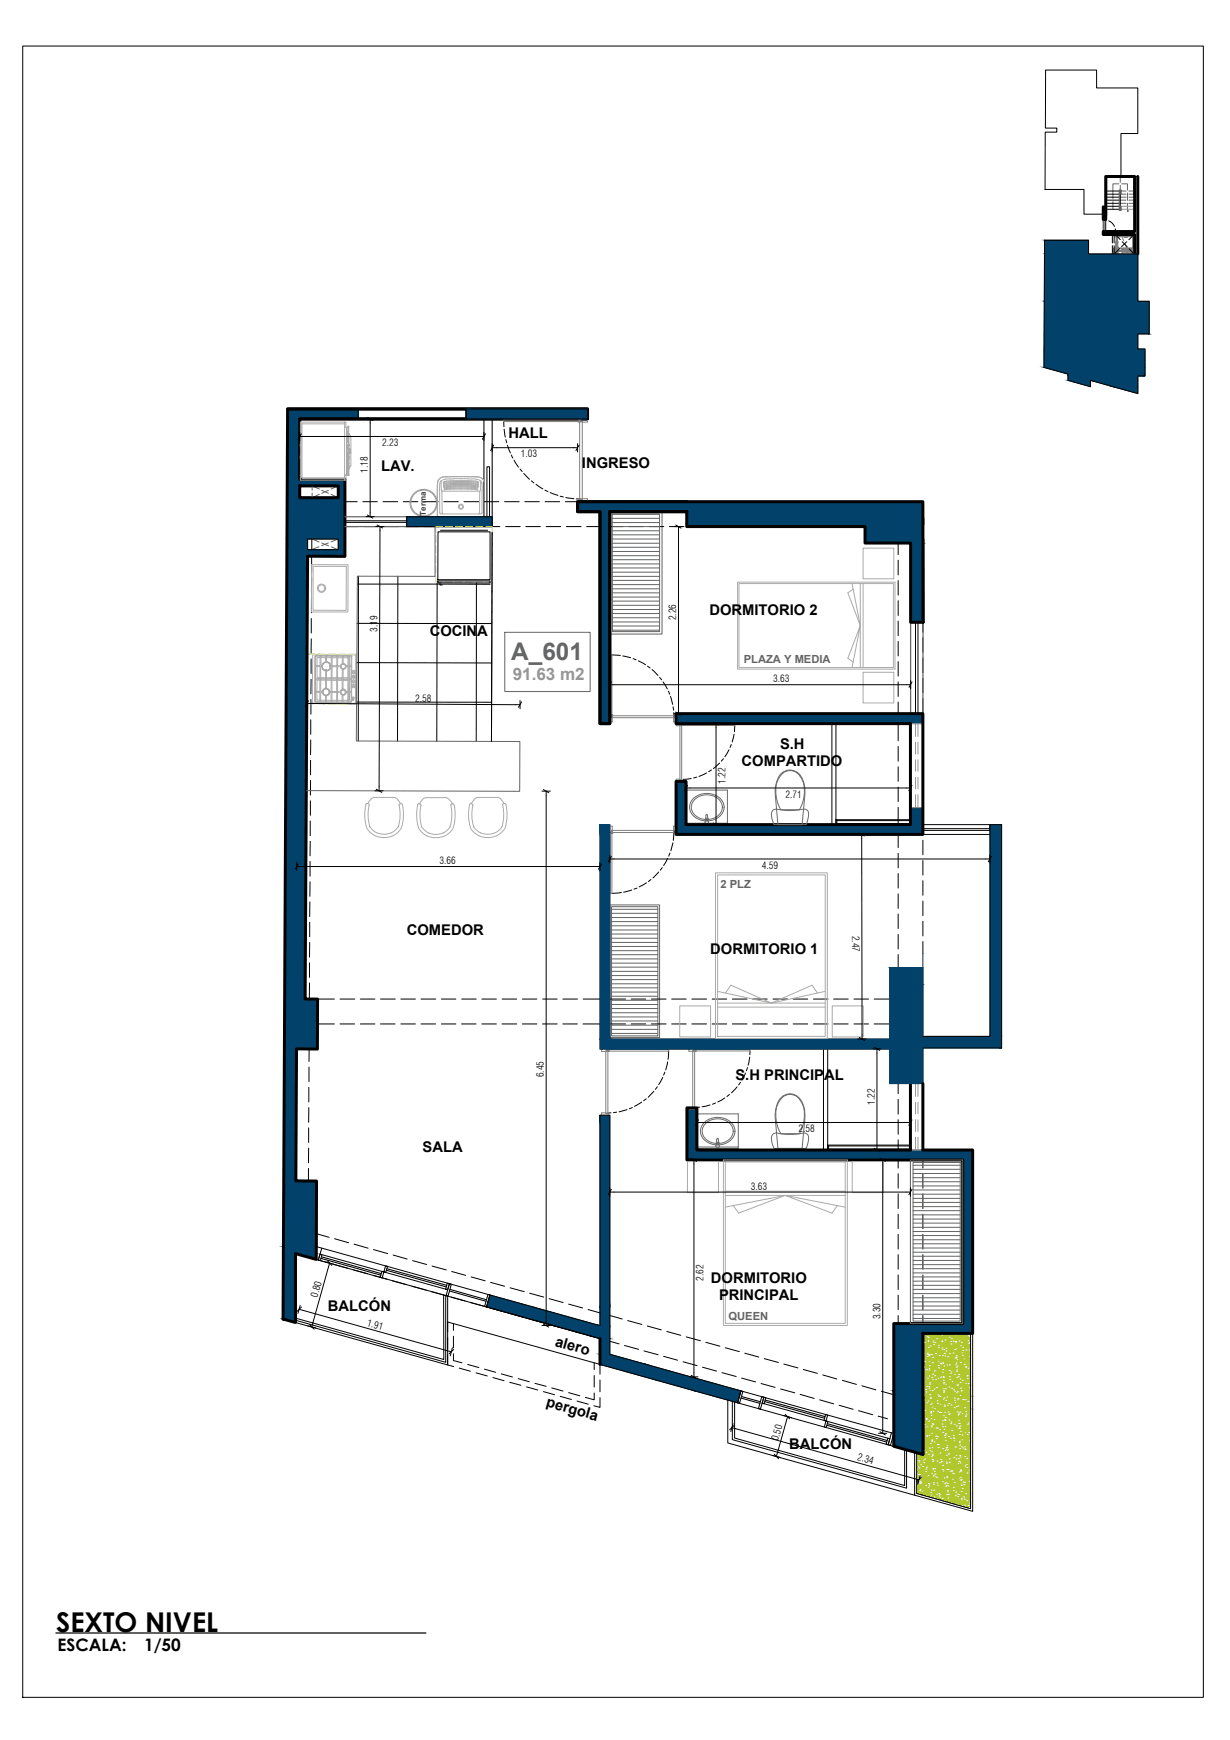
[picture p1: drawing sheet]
<svg xmlns="http://www.w3.org/2000/svg" width="297mm" height="420mm" viewBox="0 0 297 420" stroke-linecap="round" stroke-linejoin="round" font-family="sans-serif">
<defs><g id="words">
<text font-size="6.6" x="13.6" y="394.1">SEXTO NIVEL</text>
<text font-size="5.9" fill="#636466" x="123.5" y="159.3">A_601</text>
<g font-size="4.2">
<text x="13.9" y="398.6">ESCALA:</text>
<text x="34.8" y="398.6">1/50</text>
</g>
<text font-size="4.1" fill="#939598" x="123.9" y="164.1">91.63 m2</text>
<g font-size="3.6">
<text x="122.8" y="105.6">HALL</text>
<text x="92" y="113.8">LAV.</text>
<text x="140.5" y="113">INGRESO</text>
<text x="171.3" y="148.5">DORMITORIO 2</text>
<text x="103.8" y="153.7">COCINA</text>
<text x="179.1" y="185">COMPARTIDO</text>
<text x="188.4" y="180.8">S.H</text>
<text x="98.2" y="225.7">COMEDOR</text>
<text x="171.5" y="230.3">DORMITORIO 1</text>
<text x="177.6" y="260.9">S.H PRINCIPAL</text>
<text x="102.1" y="278.2">SALA</text>
<text x="171.7" y="309.7">DORMITORIO</text>
<text x="79.2" y="316.6">BALCÓN</text>
<text x="173.6" y="313.9">PRINCIPAL</text>
<text x="133.9" y="324.9" transform="rotate(16 133.9 324.9)">alero</text>
<text x="131.7" y="339.6" transform="rotate(15 131.7 339.6)">pergola</text>
<text x="190.6" y="349.8">BALCÓN</text>
</g>
<g font-size="2.7" fill="#636466">
<text x="179.6" y="160.2">PLAZA Y MEDIA</text>
<text x="174" y="214.4">2 PLZ</text>
<text x="175.9" y="318.8">QUEEN</text>
</g>
<g font-size="2.4">
<text x="92.3" y="107.7">2.23</text>
<text x="125.8" y="110.4">1.03</text>
<text x="88.8" y="114.2" transform="rotate(-90 88.8 114.2)">1.18</text>
<text x="163.3" y="149.8" transform="rotate(-90 163.3 149.8)">2.26</text>
<text x="91.1" y="152.6" transform="rotate(-90 91.1 152.6)">3.19</text>
<text x="186.7" y="164.8">3.63</text>
<text x="100.3" y="169.5">2.58</text>
<text x="175.2" y="189.3" transform="rotate(-90 175.2 189.3)">1.22</text>
<text x="189.7" y="192.6">2.71</text>
<text x="106.2" y="208.7">3.66</text>
<text x="184" y="209.7">4.59</text>
<text x="205.8" y="226" transform="rotate(89 205.8 226)">2.47</text>
<text x="131.3" y="260.2" transform="rotate(-90 131.3 260.2)">6.45</text>
<text x="211.3" y="266.8" transform="rotate(-90 211.3 266.8)">1.22</text>
<text x="192.9" y="273.4">2.58</text>
<text x="181.3" y="287.3">3.63</text>
<text x="169.9" y="309.2" transform="rotate(-90 169.9 309.2)">2.62</text>
<text x="76.7" y="313.4" transform="rotate(-74 76.7 313.4)">0.80</text>
<text x="88.5" y="320.2" transform="rotate(16 88.5 320.2)">1.91</text>
<text x="212.6" y="318.5" transform="rotate(-90 212.6 318.5)">3.30</text>
<text x="187.9" y="348.1" transform="rotate(-74 187.9 348.1)">0.50</text>
<text x="207" y="352.6" transform="rotate(16 207 352.6)">2.34</text>
</g>
<text font-size="1.9" fill="#3d3d3d" x="102.9" y="124.5" transform="rotate(-90 102.9 124.5)">Terma</text>
</g></defs>
<!-- layer: 0-MOBIL -->
<g fill="none" stroke="#636466" stroke-width=".24">
<path d="M147.9 124.1h11.4M147.9 125.2h11.4M147.9 126.2h11.4M147.9 127.2h11.4M147.9 128.2h11.4M147.9 129.1h11.4M147.9 130.2h11.4M147.9 131.2h11.4M147.9 132.2h11.4M147.9 133.2h11.4M147.9 134.2h11.4M147.9 135.2h11.4"/>
<path d="M147.9 136.2h11.4M147.9 137.1h11.4M147.9 138.2h11.4M147.9 139.2h11.4M147.9 140.2h11.4M147.9 141.2h11.4M147.9 142.2h11.4M147.9 143.2h11.4M147.9 144.2h11.4M147.9 145.1h11.4M147.9 146.2h11.4M147.9 147.2h11.4"/>
<path d="M147.9 148.2h11.4M147.9 149.2h11.4M147.9 150.2h11.4M147.9 151.2h11.4M147.9 152.2h11.4M147.7 219.6h11.2M147.7 220.5h11.2M147.7 221.6h11.2M147.7 222.5h11.2M147.7 223.5h11.2M147.7 224.6h11.2M147.7 225.5h11.2"/>
<path d="M147.7 226.6h11.2M147.7 227.6h11.2M147.7 228.5h11.2M147.7 229.6h11.2M147.7 230.5h11.2M147.7 231.5h11.2M147.7 232.6h11.2M147.7 233.5h11.2M147.7 234.6h11.2M147.7 235.6h11.2M147.7 236.5h11.2M147.7 237.6h11.2"/>
<path d="M147.7 238.5h11.2M147.7 239.6h11.2M147.7 240.6h11.2M147.7 241.5h11.2M147.7 242.6h11.2M147.7 243.5h11.2M147.7 244.5h11.2M147.7 245.6h11.2M147.7 246.5h11.2M147.7 247.6h11.2M147.7 248.6h11.2M147.7 249.5h11.2"/>
<path d="M219.9 280.1h12.6v39.5h-12.6zM219.9 280.1v39.5M220.5 280.7h11.4v38.3h-11.4zM220.5 281.4h11.4M220.5 282.3h11.4M220.5 283.4h11.4M220.5 284.4h11.4M220.5 285.4h11.4M220.5 286.4h11.4M220.5 287.3h11.4M220.5 288.4h11.4M220.5 289.4h11.4"/>
<path d="M220.5 290.4h11.4M220.5 291.4h11.4M220.5 292.3h11.4M220.5 293.4h11.4M220.5 294.4h11.4M220.5 295.3h11.4M220.5 296.4h11.4M220.5 297.4h11.4M220.5 298.4h11.4M220.5 299.4h11.4M220.5 300.3h11.4M220.5 301.4h11.4"/>
<path d="M220.5 302.4h11.4M220.5 303.3h11.4M220.5 304.4h11.4M220.5 305.4h11.4M220.5 306.4h11.4M220.5 307.4h11.4M220.5 308.3h11.4M220.5 309.4h11.4M220.5 310.4h11.4M220.5 311.3h11.4M220.5 312.4h11.4M220.5 313.4h11.4"/>
<path d="M220.5 314.4h11.4M220.5 315.4h11.4M220.5 316.3h11.4M220.5 317.4h11.4M220.5 318.4h11.4"/>
</g>
<!-- layer: I-FURN -->
<path d="M105.1 127.2v12l-18.8-.1-.3 39.8 39.5 .2v12l-51.5-.2M147.3 123.6h12.6v29.5h-12.6zM147.9 124.1h11.4v28.4h-11.4zM147.3 218.5h12v32h-12zM147.7 218.9h11.2v31.2h-11.2z" fill="none" stroke="#636466" stroke-width=".24"/>
<!-- layer: COTAS -->
<g fill="none" stroke="#000" stroke-width=".24">
<path d="M267 46.1h3.5v4.4h-3.5M267 46.9h3.5M267 47.6h3.5M267 48.3h3.5M267 49.1h3.5M267 49.8h3.5M72.4 117.3h9.3v2.9h-9.3zM74.3 130.2h7.4v2.5h-7.4zM83.3 126.1h14.9M83.3 125.8h14.9M117.6 124.8v-12.1h.6v12.1M221.1 150.2v22.1"/>
<path d="M221.7 150.2v22.1M201.9 197.9h18v1.2h-18zM202.1 198.1h17.6v.8h-17.6zM222.9 199.1h19v54h-19M239.1 199.1v51.2h-16.2M219.9 237.6v.1M199.9 276.5h20v1.2h-20zM200.1 276.7h19.6v.8h-19.6zM76.4 301l41.9 11.7M77.3 302.8l30.8 8.6M77.4 304.4l65.8 18.3M107.1 312.7l.1 15.6-35.8-10"/>
<path d="M107.6 312.8v16.2l-36.2-10.2M108.1 313v16.6l-36.7-10.3M108.1 319.2l36.8 10.3M175.8 338.1v10.3l45.1 12.6M176.9 338.4v9.2l42 11.8v-9.3M177.4 338.5v8.7l41.1 11.5v-8.7l-40.4-11.3M178.9 335.9l36.9 10.2M184.1 338.8l30.8 8.6M234.4 322v42.3l-13-3.7v-9.8M234.9 322v42.9l-14-3.9v-10.3"/>
</g>
<!-- layer: eder_web_hatch -->
<g fill="#024169" stroke="#024169" stroke-width=".24">
<path d="M69.5 98.7h17z"/>
<path d="M74.3 134.3l9 .1z"/>
<path d="M71.6 253.3h5.1z"/>
<path d="M71.4 302.7h5v1.4z"/>
<path d="M68.4 304.1h3v14.4z"/>
<path d="M215.8 337.5h7.1v11.7z"/>
<path d="M118.3 312.7l10.4 2.9h-11.2z"/>
<path d="M144.9 329.5h11.1l22.9 6.4z"/>
<path d="M139.5 121.1h83.4z"/>
<path d="M252.3 58h10.6z"/>
<path d="M274.8 90.7h1.7z"/>
<path d="M257.9 91.8h5.4v1.6z"/>
<path d="M263.4 91.8h11.4v1.6z"/>
<path d="M69.5 98.7l17 2.5v-2.5zM69.5 98.7l17 2.5h-17z"/>
<path d="M69.5 101.2l2.9 14.5v-14.5zM69.5 101.2l2.9 14.5h-3z"/>
<path d="M69.4 115.7l3.1 .2v-.2zM69.4 115.7l3.1 .2h-3.1z"/>
<path d="M69.4 115.9l13.9 1.4v-1.4zM69.4 115.9l13.9 1.4h-13.9z"/>
<path d="M81.7 117.3l1.6 2.9v-2.9zM81.7 117.3l1.6 2.9h-1.6z"/>
<path d="M69.4 117.3l3 2.9v-2.9zM69.4 117.3l3 2.9h-3z"/>
<path d="M69.4 120.2l13.9 10v-10zM69.4 120.2l13.9 10h-14z"/>
<path d="M81.7 130.2h1.6zM81.7 130.2h1.6z"/>
<path d="M69.3 130.2l5 2.5v-2.5zM69.3 130.2l5 2.5h-5z"/>
<path d="M81.7 130.2l1.6 2.5v-2.5zM81.7 130.2l1.6 2.5h-1.6z"/>
<path d="M69.3 132.7h12.4zM69.3 132.7h12.4z"/>
<path d="M69.3 132.7l14 1.6v-1.6zM69.3 132.7l14 1.6h-14z"/>
<path d="M69.3 134.3l5 .1zM69.3 134.3l5 .1z"/>
<path d="M69.3 134.4l4.4 106.8 .6-106.8zM69.3 134.4l4.4 106.8h-5z"/>
<path d="M68.7 241.2l8 12.1v-12.1zM68.7 241.2l8 12.1h-8z"/>
<path d="M68.7 253.3h2.9zM68.7 253.3h2.9z"/>
<path d="M68.7 253.3l2.7 31.8 .2-31.8zM68.7 253.3l2.7 31.8h-2.9z"/>
<path d="M68.5 285.1l7.9 .1zM68.5 285.1l7.9 .1z"/>
<path d="M68.5 285.2l7.9 15.8v-15.8zM68.5 285.2l7.9 15.8h-8z"/>
<path d="M68.4 301l8 1.7v-1.7zM68.4 301l8 1.7h-8z"/>
<path d="M68.4 302.7l3 1.4v-1.4zM68.4 302.7l3 1.4h-3z"/>
<path d="M68.4 304.1v14.4h3zM68.4 318.5h3v.8z"/>
<path d="M167.8 267.5l.5 .4v-.4zM167.8 267.5l.5 .4h-.5z"/>
<path d="M165.9 267.5l.5 .4v-.4zM165.9 267.5l.5 .4h-.5z"/>
<path d="M165.9 267.9l2.4 9.8v-9.8zM165.9 267.9l2.4 9.8h-2.4z"/>
<path d="M165.9 277.7l69 2.4v-2.4zM165.9 277.7l69 2.4h-69z"/>
<path d="M232.5 280.1l2.4 39.5v-39.5zM232.5 280.1l2.4 39.5h-2.4z"/>
<path d="M215.8 319.6l19.1 2.4v-2.4zM215.8 319.6l19.1 2.4h-19.1z"/>
<path d="M215.8 322l7.1 13.9v-13.9zM215.8 322l7.1 13.9h-7.1z"/>
<path d="M215.8 335.9l7.1 1.6v-1.6zM215.8 335.9l7.1 1.6h-7.1z"/>
<path d="M215.8 337.5v11.7h7.1zM215.8 349.2h7.1v2z"/>
<path d="M144.9 269.3l2.4 46.3v-46.3zM144.9 269.3l2.4 46.3h-2.4z"/>
<path d="M144.9 315.6l2.4 4.5v-4.5zM144.9 315.6l2.4 4.5h-2.4z"/>
<path d="M117.5 315.6l27.4 4.5-16.2-4.5zM117.5 315.6l27.4 4.5h-11.2z"/>
<path d="M133.7 320.1l13.6 3.1v-3.1zM133.7 320.1l13.6 3.1h-2.4z"/>
<path d="M144.9 323.2l2.4 3.8v-3.8zM144.9 323.2l2.4 3.8h-2.4z"/>
<path d="M144.9 327l11.1 2.5-8.7-2.5zM144.9 327l11.1 2.5h-11.1z"/>
<path d="M144.9 329.5l22.9 6.4h11.1zM167.8 335.9h11.1l-.8 2.8z"/>
<path d="M163.3 172.3l59.6 2.4v-2.4zM163.3 172.3l59.6 2.4h-59.6z"/>
<path d="M163.3 188.7l2.4 2.1v-2.1zM163.3 188.7l2.4 2.1h-2.4z"/>
<path d="M219.9 195l3 4.1v-4.1zM219.9 195l3 4.1h-3z"/>
<path d="M163.3 190.8l2.4 8.3v-8.3zM163.3 190.8l2.4 8.3h-2.4z"/>
<path d="M163.3 199.1l59.6 2.4v-2.4zM163.3 199.1l59.6 2.4h-59.6z"/>
<path d="M139.5 121.1l83.4 2.5v-2.5zM139.5 121.1l83.4 2.5h-83.4z"/>
<path d="M165.8 123.6l57.1 3.6v-3.6zM165.8 123.6l57.1 3.6h-57.1z"/>
<path d="M208.9 127.2l14 3.9v-3.9zM208.9 127.2l14 3.9h-14z"/>
<path d="M219.9 131.1l3 19.2v-19.2zM219.9 131.1l3 19.2h-3z"/>
<path d="M144.9 123.6l2.4 51.1v-51.1zM144.9 123.6l2.4 51.1h-2.4z"/>
<path d="M214.9 233.7l8 4v-4zM214.9 233.7l8 4h-8z"/>
<path d="M214.9 237.7l8 13.2v-13.2zM214.9 237.7l8 13.2h-8z"/>
<path d="M144.9 199.1l2.4 51.8v-51.8zM144.9 199.1l2.4 51.8h-2.4z"/>
<path d="M144.9 250.9l78 2.4v-2.4zM144.9 250.9l78 2.4h-78z"/>
<path d="M214.9 253.3l8 8.3v-8.3zM214.9 253.3l8 8.3h-8z"/>
<path d="M239.1 199.1l2.8 51.2v-51.2zM239.1 199.1l2.8 51.2h-2.8z"/>
<path d="M222.9 250.3l19 2.8v-2.8zM222.9 250.3l19 2.8h-19z"/>
<path d="M98.2 124.8l20.7 2.4v-2.4zM98.2 124.8l20.7 2.4h-20.7z"/>
<path d="M105.3 127.2h13.6zM105.3 127.2h13.6z"/>
<path d="M98.2 127.2h7.1zM98.2 127.2h7.1z"/>
<path d="M112.6 98.7l29.3 2.5v-2.5zM112.6 98.7l29.3 2.5h-29.3z"/>
<path d="M252.3 58l10.6 3.3v-3.3zM252.3 58l10.6 3.3h-10.6z"/>
<path d="M252.3 61.3l22.5 11.5v-11.5zM252.3 61.3l22.5 11.5h-22.6z"/>
<path d="M252.2 72.8l25.3 7.8v-7.8zM252.2 72.8l25.3 7.8h-25.3z"/>
<path d="M252.2 80.6l22.6 3.7v-3.7zM252.2 80.6l22.6 3.7h-22.7z"/>
<path d="M252.1 84.3l24.4 4.4v-4.4zM252.1 84.3l24.4 4.4h-24.4z"/>
<path d="M252.1 88.7l24.4 1.6v-1.6zM252.1 88.7l24.4 1.6h-18.6z"/>
<path d="M257.9 90.3l18.6 .4v-.4zM257.9 90.3l18.6 .4h-18.6z"/>
<path d="M257.9 90.7h16.9zM257.9 90.7h16.9z"/>
<path d="M257.9 90.7l16.9 1.1v-1.1zM257.9 90.7l16.9 1.1h-16.9z"/>
<path d="M263.3 91.8h11.5zM263.3 91.8h11.5z"/>
<path d="M257.9 91.8h5.4zM257.9 91.8h5.4z"/>
<path d="M263.4 91.8l5.4 1.6h6zM268.8 93.4h6v1.6z"/>
</g>
<g fill="none" stroke="#636466" stroke-width=".24">
<path d="M268.8 48.7v1.8M270.2 44.4h-1.4v3.6M270.5 44.7v1.4h1.4M270.5 46.9h1.4M270.5 47.6h1.4M270.5 48.3h1.4M270.5 49.1h1.4M270.5 42.6v1.5M270.9 44.4h1.4v1.5M272.3 49.1v2l.3-.2M272.3 46.6v1.8M272.6 46.1h1.4"/>
<path d="M272.6 46.9h1.4M272.6 47.6h1.4M272.6 48.3h1.4M272.6 49.1h1.4M75.4 119.1v1.1l1.7-.8M77.1 118.1l-1.7-.8v1.1M77.7 118.4l1.6 .7M79.3 118.4l-1.6 .7M80 119.4l1.7 .8M81.7 117.3l-1.7 .8M75.4 130.2l1.7 .7M77 132l-1.7 .7"/>
<path d="M77.7 131.1l1.7 .7M79.3 131.1l-1.6 .7M80 132.1l1.7 .6M81.7 130.2l-1.7 .6"/>
</g>
<!-- layer: TEXTURA PASTO 2 -->
<g fill="#b0c82d" stroke="#b0c82d" stroke-width=".24">
<path d="M221.4 350.8l1.5 .4h-1.5z"/>
<path d="M221.4 360.6h1.5v.4z"/>
<path d="M222.9 360.6h11.5v.4z"/>
<path d="M222.9 322l11.5 12.4v-12.4zM222.9 322l11.5 12.4h-11.5zM222.9 334.4l11.5 2.7v-2.7zM222.9 334.4l11.5 2.7h-11.5z"/>
<path d="M222.9 337.1l11.5 .4v-.4zM222.9 337.1l11.5 .4h-11.5z"/>
<path d="M222.9 337.5h11.5zM222.9 337.5h11.5zM222.9 337.5l11.5 2.7v-2.7zM222.9 337.5l11.5 2.7h-11.5z"/>
<path d="M222.9 340.2l11.5 10.6v-10.6zM222.9 340.2l11.5 10.6h-11.5z"/>
<path d="M222.9 350.8l11.5 .4v-.4zM222.9 350.8l11.5 .4h-11.5z"/>
<path d="M222.9 351.2l11.5 9.4v-9.4zM222.9 351.2l11.5 9.4h-11.5z"/>
<path d="M221.4 351.2l1.5 9.4v-9.4zM221.4 351.2l1.5 9.4h-1.5z"/>
<path d="M222.9 360.6v.4h11.5zM222.9 361h11.5v3.3z"/>
</g>
<g fill="none" stroke="#fff" stroke-width=".24">
<path d="M222.9 332.6h.1M223 326.8h.1M223 338.1h.1M223 330.1h.1M223.1 322.1h.1M223.2 324.1h.1M223.3 328.8h.1M223.5 330.8h.1M223.5 335.5h.1M223.7 336.1h.1M223.8 338.7h.1M223.8 327h.1"/>
<path d="M223.8 330.7h.1M223.8 334.8h.1M223.9 322.8h.1M223.9 326.8h.1M223.9 327.6h.1M224 332.8h.1M224.1 323.6h.1M224.1 323.9h.1M224.1 323h.1M224.1 338.3h.1M224.2 325.4h.1M224.2 327.1h.1"/>
<path d="M224.3 327.3h.1M224.3 334.8h.1M224.3 328.8h.1M224.4 335.1h.1M224.4 330.5h.1M224.4 330.8h.1M224.4 327.2h.1M224.4 329.8h.1M224.4 332.3h.1M224.5 334h.1M224.5 336.8h.1M224.5 334.2h.1"/>
<path d="M224.6 325h.1M224.6 335.7h.1M224.6 337.4h.1M224.6 337.7h.1M224.7 339.2h.1M224.9 327.1h.1M225 338.8h.1M225 332.6h.1M225.1 339.8h.1M225.2 329h.1M225.2 335.8h.1M225.2 333.2h.1"/>
<path d="M225.2 331.8h.1M225.2 327.8h.1M225.3 323.8h.1M225.3 324.1h.1M225.5 324.7h.1M225.6 331h.1M225.6 335.4h.1M225.7 332.2h.1M225.8 324.2h.1M225.9 326.8h.1M226 333.1h.1M226.2 335.1h.1"/>
<path d="M226.2 323.3h.1M226.3 338.2h.1M226.4 338.9h.1M226.5 336.8h.1M226.5 332.8h.1M226.6 328.8h.1M226.6 329.7h.1M226.6 325.3h.1M226.6 324.8h.1M226.6 337.1h.1M226.7 330.3h.1M226.8 327.3h.1"/>
<path d="M227 339.1h.1M227 337.2h.1M227.1 329.2h.1M227.1 332.5h.1M227.2 329.3h.1M227.4 322.1h.1M227.4 322.4h.1M227.4 324h.1M227.4 323.8h.1M227.5 325.5h.1M227.5 325.8h.1M227.6 327.3h.1"/>
<path d="M227.6 331.3h.1M227.6 328.9h.1M227.7 329.3h.1M227.7 330.7h.1M227.7 335.4h.1M227.8 337.8h.1M227.8 332.4h.1M227.8 332.7h.1M227.8 333.3h.1M227.8 334.2h.1M227.9 333.9h.1M227.9 335.9h.1"/>
<path d="M227.9 329.8h.1M227.9 335.8h.1M227.9 336.2h.1M228 325.9h.1M228 337.6h.1M228 326.8h.1M228 339.3h.1M228 339.6h.1M228.2 327.4h.1M228.2 323.6h.1M228.2 335.4h.1M228.4 334.2h.1"/>
<path d="M228.4 338.1h.1M228.5 325.6h.1M228.5 326.2h.1M228.6 337.3h.1M228.6 329.6h.1M228.8 339.3h.1M228.9 327.6h.1M229.1 338.9h.1M229.2 334.9h.1M229.2 330.9h.1M229.3 329.6h.1M229.3 326.9h.1"/>
<path d="M229.3 332.4h.1M229.3 322.9h.1M229.4 333.1h.1M229.5 331.6h.1M229.6 323.9h.1M229.6 339.3h.1M229.7 324.5h.1M229.7 331.3h.1M229.8 323.3h.1M229.9 335.2h.1M229.9 333.6h.1M230.1 323.8h.1"/>
<path d="M230.2 326.7h.1M230.3 335.6h.1M230.4 339.9h.1M230.5 337.6h.1M230.5 338.1h.1M230.5 325.9h.1M230.5 331.9h.1M230.5 335.9h.1M230.6 323.9h.1M230.6 327.9h.1M230.6 338.7h.1M230.7 322.3h.1"/>
<path d="M230.7 329.6h.1M230.8 323.9h.1M230.8 324.3h.1M230.8 325.7h.1M230.9 327.9h.1M230.9 339.6h.1M230.9 330.1h.1M230.9 327.4h.1M230.9 327.7h.1M231 329.1h.1M231 336.3h.1M231 330.8h.1"/>
<path d="M231 331.1h.1M231.1 332.6h.1M231.1 329.8h.1M231.1 328.3h.1M231.2 334.2h.1M231.2 334.6h.1M231.2 336h.1M231.3 337.7h.1M231.3 338h.1M231.3 339.5h.1M231.4 332.3h.1M231.5 331.9h.1"/>
<path d="M231.6 323.8h.1M231.7 322.1h.1M231.8 337h.1M231.9 333.9h.1M231.9 333h.1M231.9 329h.1M232 325h.1M232 335.2h.1M232.1 335.8h.1M232.1 335.9h.1M232.2 324.1h.1M232.3 326.7h.1"/>
<path d="M232.4 333.4h.1M232.4 327.3h.1M232.5 325.4h.1M232.5 326.1h.1M232.6 337.9h.1M232.6 338h.1M232.8 328.1h.1M232.9 329.5h.1M232.9 339.9h.1M233.2 338h.1M233.2 330.1h.1M233.2 334h.1"/>
<path d="M233.2 330h.1M233.3 326h.1M233.3 322h.1M233.5 332.3h.1M233.5 332.1h.1M233.6 332.9h.1M233.7 338.4h.1M233.8 334.1h.1M233.8 330.4h.1M233.8 323.8h.1M233.8 322.4h.1M233.9 322.4h.1"/>
<path d="M233.9 324.4h.1M234 322.4h.1M234 322.7h.1M234.1 335.1h.1M234.1 324.1h.1M234.2 324.4h.1M234.2 325.8h.1M234.2 326.1h.1M234.2 336.2h.1M234.2 327.6h.1M234.3 329.3h.1M234.3 329.6h.1"/>
<path d="M234.3 331h.1M234.4 326.5h.1M221.4 352.1h.1M221.4 357.1h.1M221.4 355.5h.1M221.6 356.1h.1M221.6 354.1h.1M221.8 351.1h.1M221.9 352.7h.1M221.9 353h.1M221.9 354.5h.1M222 356.2h.1"/>
<path d="M222 356.5h.1M222.1 356.1h.1M222.1 358.3h.1M222.1 358h.1M222.2 359.6h.1M222.2 359.9h.1M222.2 357.7h.1M222.3 353.7h.1M222.4 358.1h.1M222.8 354.1h.1M223 352.6h.1M223 350.3h.1"/>
<path d="M223.1 353.2h.1M223.3 344h.1M223.3 352.3h.1M223.3 340.6h.1M223.4 344.6h.1M223.5 358.7h.1M223.5 355.3h.1M223.6 354.7h.1M223.6 350.8h.1M223.7 342.5h.1M223.7 346.7h.1M223.7 354.3h.1"/>
<path d="M223.7 342.8h.1M223.8 346.8h.1M223.9 344.5h.1M224.1 356.3h.1M224.1 359.1h.1M224.2 351.1h.1M224.2 358.2h.1M224.3 343.1h.1M224.3 358.3h.1M224.3 358.8h.1M224.4 346.6h.1M224.4 349.7h.1"/>
<path d="M224.6 350.3h.1M224.7 348.6h.1M224.7 341.2h.1M224.8 340.8h.1M224.8 341.2h.1M224.8 342.6h.1M224.9 341.7h.1M224.9 359.8h.1M224.9 344.3h.1M224.9 344.6h.1M224.9 350.6h.1M224.9 355.8h.1"/>
<path d="M224.9 346.1h.1M225 351.8h.1M225 347.8h.1M225 347.7h.1M225 348h.1M225.1 343.8h.1M225.1 352.5h.1M225.1 349.5h.1M225.2 351.2h.1M225.2 351.5h.1M225.2 352.9h.1M225.3 354.6h.1"/>
<path d="M225.3 354.9h.1M225.3 340.8h.1M225.3 343.9h.1M225.4 352.6h.1M225.4 356.4h.1M225.4 358h.1M225.4 358.4h.1M225.5 356.2h.1M225.5 359.8h.1M225.5 342.8h.1M225.5 348.2h.1M225.6 340.2h.1"/>
<path d="M225.7 355.3h.1M225.7 354.6h.1M225.8 355.9h.1M226 356.6h.1M226 346.8h.1M226 344.8h.1M226.1 347.4h.1M226.3 356.8h.1M226.3 358.1h.1M226.3 352.8h.1M226.3 346.9h.1M226.3 348.8h.1"/>
<path d="M226.4 358.6h.1M226.4 344.8h.1M226.4 340.8h.1M226.6 348.9h.1M226.6 349.6h.1M226.8 353.2h.1M226.9 341h.1M226.9 345.2h.1M227 350.8h.1M227.2 341.1h.1M227.2 352.4h.1M227.3 353h.1"/>
<path d="M227.4 352.9h.1M227.5 343.9h.1M227.6 354.9h.1M227.6 353.9h.1M227.6 357.8h.1M227.6 344.5h.1M227.7 343.1h.1M227.7 345.8h.1M227.7 349.8h.1M227.8 341.9h.1M227.8 355.2h.1M228 345.1h.1"/>
<path d="M228 356.9h.1M228.1 346.7h.1M228.1 341h.1M228.1 358.3h.1M228.2 342.7h.1M228.2 343h.1M228.2 347.1h.1M228.2 350.3h.1M228.2 344.5h.1M228.3 342.3h.1M228.3 346.1h.1M228.3 346.5h.1"/>
<path d="M228.3 347.9h.1M228.4 358.9h.1M228.4 358h.1M228.4 349.6h.1M228.4 349.9h.1M228.5 351.4h.1M228.5 358.6h.1M228.5 353h.1M228.5 353.3h.1M228.6 354.8h.1M228.7 349.1h.1M228.7 349.5h.1"/>
<path d="M228.7 356.5h.1M228.7 356.8h.1M228.8 358.3h.1M228.8 350.1h.1M228.8 359.9h.1M228.9 358.8h.1M229 354.9h.1M229 341h.1M229 351.1h.1M229 350.9h.1M229.1 346.9h.1M229.1 342.9h.1"/>
<path d="M229.1 341.6h.1M229.2 353.1h.1M229.3 352.3h.1M229.3 341.4h.1M229.5 355.3h.1M229.6 347.3h.1M229.6 343.8h.1M229.6 343.4h.1M229.7 355.2h.1M229.9 345.4h.1M229.9 355.2h.1M230 357.2h.1"/>
<path d="M230 355.8h.1M230.2 346.6h.1M230.2 359.1h.1M230.2 359.9h.1M230.3 355.9h.1M230.3 347.4h.1M230.3 347.2h.1M230.4 347.9h.1M230.4 351.9h.1M230.4 343.9h.1M230.5 358h.1M230.7 349.4h.1"/>
<path d="M230.8 349.4h.1M230.9 351.4h.1M230.9 352.3h.1M231 344.3h.1M231.1 340.9h.1M231.3 341.7h.1M231.3 353.4h.1M231.4 352.2h.1M231.4 341.2h.1M231.4 341.4h.1M231.5 343.6h.1M231.5 342.9h.1"/>
<path d="M231.5 352.9h.1M231.5 344.6h.1M231.5 344.9h.1M231.6 356.9h.1M231.6 346.4h.1M231.7 355.4h.1M231.7 352.9h.1M231.7 343.7h.1M231.7 348.1h.1M231.7 348.3h.1M231.7 348.9h.1M231.8 345h.1"/>
<path d="M231.8 349.8h.1M231.8 340.9h.1M231.8 344.3h.1M231.8 351.5h.1M231.8 351.8h.1M231.9 357.4h.1M231.9 353.3h.1M231.9 345.6h.1M231.9 355h.1M232 355.2h.1M232 355h.1M232 356.7h.1"/>
<path d="M232.1 358.4h.1M232.1 358.7h.1M232.1 357.3h.1M232.2 349.4h.1M232.3 347.7h.1M232.3 341.4h.1M232.3 346.5h.1M232.4 359.4h.1M232.5 349.7h.1M232.6 357.9h.1M232.7 358.5h.1M232.9 349.4h.1"/>
<path d="M232.9 358h.1M233 351.7h.1M233 354h.1M233 350h.1M233.1 346h.1M233.1 342h.1M233.2 341.9h.1M233.2 340.8h.1M233.3 353.7h.1M233.3 341.4h.1M233.5 354.4h.1M233.5 352.2h.1"/>
<path d="M233.5 355.7h.1M233.6 343.9h.1M233.6 346.4h.1M233.8 343.6h.1M234 345.9h.1M234 357.7h.1M234.1 355h.1M234.2 347.9h.1M234.3 355.6h.1M234.3 355h.1M234.3 359h.1M234.3 359.7h.1"/>
<path d="M234.4 351h.1M222.7 360.1h.1M224.7 360.4h.1M224.8 361h.1M225.5 361.5h.1M225.5 361.8h.1M226.2 360.8h.1M226.7 360.6h.1M226.7 361.2h.1M226.9 360.9h.1M227 361.6h.1M227.5 361.8h.1"/>
<path d="M228.6 360.9h.1M228.8 360.2h.1M228.9 361.7h.1M229 360.8h.1M230.7 361.2h.1M230.8 360.3h.1M231 363.2h.1M231.1 360.8h.1M231.3 361.4h.1M231.6 360.9h.1M232.1 360.2h.1M232.2 361.8h.1"/>
<path d="M232.2 362.1h.1M232.3 363.6h.1M232.7 361.5h.1M232.9 363.5h.1M232.9 362h.1M233.2 360.7h.1M233.4 362.4h.1M233.8 363.5h.1M234 364.1h.1M234.2 363h.1"/>
</g>
<!-- layer: A-WALL -->
<path d="M266.4 49.9v3.1h.6v-10.4h7v13.3h-7.6v.7h7.6v4.7M274.8 42.6v18.7M69.5 98.7h72.4v2.5h-69.5v14.5h10.9v18.7l-9-.1-.6 106.9h3v12.1h-5.1l-.2 31.8 5 .1v18.9l-5-1.4v16.6l-3-.8zM69.5 98.7h72.4v2.5h-69.5M72.4 117.3h9.3v2.9h-9.3zM139.5 121.1h83.4v29.2h-3v-19.2h-11v-3.9h-43.1v-3.6h-18.5v51.1h-2.4v-51.1h-5.4zM165.9 121.1h-26.4v2.5h5.4v51.1h2.4v-51.1h18.6M222.9 125.2v1.4M222.9 130.2v20M163.3 172.3h59.6v29.2h-59.6v-12.8h2.4v10.4h54.2v-24.4h-56.6zM219.9 261.6v16.1h-51.6v-10.2h-2.4v12.6h66.6v39.5h-16.7v29.6l7.1 2v-29.2h12v-44.3h-12v-16.1M144.9 323.2v6.3" fill="none" stroke="#000" stroke-width=".72"/>
<g fill="none" stroke="#000" stroke-width=".24">
<path d="M266.4 53v2.9M267 53v2.9M268.6 56.6v2.1M268.6 59.3v2M269.1 56.6v2.1M269.1 59.3v2l1.3-1.2M269.4 56.6l1.1 1.3M271 58.4l1.2 1.2M272.1 58.4l-1.3 1.2M273.9 56.6l-1.3 1.3M272.7 60.1l1.2 1.2M75.3 134.3v3.9"/>
<path d="M75.3 139.6l-.1 3.5M75.3 130.2v2.5M83.3 121.1h3M83.3 127.2h3.2M87.6 121.1h3.5M87.9 127.2h3.5M92.5 121.1h3.5M92.7 127.2h3.6M97.4 121.1h3.5M97.6 127.2h3.6M102.3 121.1h3.5M102.6 127.2h3.5"/>
<path d="M107.2 121.1h3.5M107.4 127.2h3.5M112 121.1h3.6M112.3 127.2h3.6M117 121.1h3.5M117.2 127.2h3.5M121.9 121.1h3.5M122.1 127.2h3.5M126.7 121.1h3.5M127 127.2h3.5M131.6 121.1h3.6M131.9 127.2h3.5"/>
<path d="M136.5 121.1h3M136.8 127.2h3.5M141.7 127.2h3.2M147.3 127.2h3.2M151.9 127.2h3.5M156.7 127.2h3.6M161.7 127.2h3.5M166.5 127.2h3.6M171.4 127.2h3.5M176.3 127.2h3.6M181.2 127.2h3.5M186.1 127.2h3.5"/>
<path d="M191 127.2h3.5M195.9 127.2h3.5M200.8 127.2h3.5M205.7 127.2h3.2M216.9 131.1v2.8M216.9 135.3v3.5M222.9 130.2v2.9M222.9 134.4v3.6M222.9 139.3v3.6M75.1 159.1v3.5M75.2 149.3v3.6M75.2 154.2l-.1 3.6"/>
<path d="M75.2 144.5v3.5M216.9 140.2v3.5M216.9 145.1v3.5M216.9 150v3.5M216.9 154.9v3.5M216.9 159.8v3.5M222.9 144.2v3.5M222.9 149.1v3.5M222.9 154v3.5M222.9 158.9v3.5M75 173.8v3.5M75 178.7v3.5"/>
<path d="M75.1 168.9v3.6M75.1 164v3.5M200.9 174.7v24.4M201.9 174.7v24.4M216.9 164.7v3.5M216.9 169.5v2.8M216.9 174.7v4.2M222.9 163.8v3.5M222.9 168.6v3.6M222.9 173.6v3.5M222.9 178.5v3.5M74.9 198.2v3.6"/>
<path d="M75 193.4v3.5M75 183.6v3.5M75 188.5v3.5M216.9 180.2v3.6M216.9 185.2v3.5M216.9 190.1v3.5M216.9 194.9v4.2M222.9 183.3v3.5M222.9 188.2v3.6M222.9 193.1v3.5M222.9 198v3.5M74.8 217.8v3.5"/>
<path d="M74.9 208v3.6M74.9 212.9l-.1 3.5M74.9 203.1v3.6M216.9 201.5v3.2M216.9 206.1v3.5M216.9 210.9v3.5M216.9 215.8v3.6M222.9 202.9v3.5M222.9 207.8v3.5M222.9 212.7v3.5M222.9 217.6v3.5M74.7 232.5v3.5"/>
<path d="M74.7 237.3v3.9M74.8 222.7v3.5M74.8 227.6l-.1 3.5M216.9 220.7v3.5M216.9 225.6v3.5M216.9 230.5v3.2M222.9 222.4v3.6M222.9 227.4v2.8M74.6 257.7v3.5M74.7 253.3l-.1 3M76.7 241.2h4.1M76.7 247.3h4.1"/>
<path d="M82.1 241.2h3.6M82.1 247.3h3.5M87 241.2h3.5M87 247.3h3.5M91.9 241.2h3.5M91.9 247.3h3.5M96.8 241.2h3.5M96.8 247.3h3.5M101.7 241.2h3.5M101.7 247.3h3.5M106.6 241.2h3.5M106.6 247.3h3.5"/>
<path d="M111.4 247.3h3.6M111.5 241.2h3.5M116.4 241.2h3.5M116.4 247.3h3.5M121.2 247.3h3.6M121.3 241.2h3.5M126.1 241.2h3.6M126.1 247.3h3.6M131 247.3h3.6M131 241.2h3.6M135.9 241.2h3.6M135.9 247.3h3.5"/>
<path d="M140.8 247.3h4.1M140.8 241.2h4.1M147.3 241.2h3.8M147.3 247.3h3.8M152.4 241.2h3.5M152.4 247.3h3.5M157.3 241.2h3.6M157.3 247.3h3.6M162.2 241.2h3.5M162.2 247.3h3.5M167.1 241.2h3.5M167.1 247.3h3.5"/>
<path d="M172 241.2h3.5M172 247.3h3.5M176.9 241.2h3.5M176.9 247.3h3.5M181.8 241.2h3.5M181.8 247.3h3.5M186.7 241.2h3.5M186.7 247.3h3.5M191.5 241.2h3.6M191.5 247.3h3.6M196.5 241.2h3.5M196.5 247.3h3.5"/>
<path d="M198.9 253.3v24.4M199.9 253.3v24.4M201.3 241.2h3.5M201.3 247.3h3.5M206.2 241.2h3.5M206.2 247.3h3.5M211.1 241.2h3.8M211.1 247.3h3.8M74.5 272.4v3.5M74.5 277.2v3.6M74.6 262.6v3.5M74.6 267.4l-.1 3.6"/>
<path d="M216.9 261.6v2.5M216.9 265.5v3.5M216.9 270.4v3.5M216.9 275.2v2.5M222.9 261.6v2.5M222.9 265.5v3.5M222.9 270.4v3.5M222.9 275.2v2.5M74.5 282.1v3M76.7 298l2.8 .8M80.8 299.1l3.4 1M216.9 280.1v2"/>
<path d="M216.9 283.4v3.5M216.9 288.3v3.5M216.9 293.2v3.5M216.9 298.1v3.5M222.9 280.1v2M222.9 283.4v3.5M222.9 288.3v3.5M222.9 293.2v3.5M222.9 298.1v3.5M76.4 304.1l2.9 .9M80.6 305.3l3.5 1M85.4 306.6l3.4 1"/>
<path d="M85.5 300.4l3.4 1M90.1 308l3.4 .9M90.2 301.7l3.4 1M94.8 309.3l3.4 .9M94.9 303.1l3.4 .9M99.5 310.6l3.4 .9M99.6 304.4l3.4 .9M104.2 311.9l3.4 .9M104.3 305.7l3.5 .9M108.1 319.2v2.4M108.9 313.2l3.4 .9M109.1 307l3.4 1"/>
<path d="M109.5 319.6v1.7M113.6 314.5l3.4 1M113.8 308.3l3.4 1M118.3 315.8l3.4 1M118.5 309.7l3.4 .9M123 317.1l3.4 1M123.2 311l3.4 .9M127.7 318.5l3.4 .9M127.9 312.3l3.4 .9M132.4 319.8l3.5 .9M132.6 313.6l3.4 .9M137.3 314.9l3.4 .9"/>
<path d="M142 316.2l2.9 .8M147.3 317.7l3 .8M151.6 318.9l3.4 .9M216.9 303v3.5M216.9 307.9v3.5M216.9 312.7v3.6M216.9 317.7v1.9M222.9 303v3.5M222.9 307.9v3.5M222.9 312.7v3.6M222.9 317.7v1.9M108.1 327.2v2.4l1.4 .4"/>
<path d="M108.1 323v2.8M109.5 326.9v1.6l2.1 .6M109.5 322.7v2.8M110.9 330.4l2.7 .7M112.9 329.5l2.7 .7M115 331.5l2.7 .8M117 330.6l2.7 .8M119 332.6l2.7 .8M121.1 331.8l2.7 .7M123.1 333.8l2.7 .7M125.1 332.9l2.7 .8M127.2 334.9l2.7 .7"/>
<path d="M129.2 334l2.7 .8M131.2 336l2.7 .8M133.3 335.1l2.7 .8M135.3 337.2l2.7 .7M137.2 321.1l3.4 .9M137.3 336.3l2.7 .7M139.3 338.3l2.8 .8M141.9 322.4l3 .8M143.5 336.4v1.6l-2.1-.6M143.5 329.1v1.6M143.5 332.1v2.8M144.9 337.5v2.3l-1.5-.3"/>
<path d="M144.9 329.5v2.3M144.9 333.2v2.9M147.3 323.9l2.2 .6M150.8 324.9l3.4 .9M155.5 326.2l3.4 .9M156.3 320.2l3.4 .9M160.3 327.5l3.3 1M161 321.5l3.4 .9M165 328.8l3.3 1M165.7 322.8l3.4 1M169.7 330.1l3.3 1M170.5 324.1l3.3 1"/>
<path d="M174.4 331.5l3.4 .9M175.2 325.4l3.3 1M179.1 332.8l3.4 .9M179.9 326.8l3.3 .9M183.8 334.1l3.4 .9M184.6 328.1l3.4 .9M188.5 335.4l3.4 .9M189.3 329.4l3.4 .9M193.2 336.7l3.4 1M194 330.7l3.4 .9M197.9 338l3.4 1M198.7 332l3.4 1"/>
<path d="M202.6 339.3l3.4 1M203.4 333.3l3.4 1M208.1 334.6l3.4 1M212.8 335.9l3 .9M207.3 340.6l3.5 1M212.1 342l2.2 .6M222.9 341.6h.1M222.9 344.7h.1"/>
</g>
<!-- layer: Q-SPCQ -->
<g fill="none" stroke="#aaa" stroke-width=".24">
<path d="M75.5 158.3l-.1 11.3M75.7 158.1l10.2 .1v11.4l-.2 .2M75.7 158.1l-.1 .1M76 158.5v10.8M76.2 158.6v5.1M76.3 158.3h8.4M76.3 158.2l-.2 .3M76.3 158.5l-.1 .1M76.6 158.9v1.8M76.7 158.8h.6M76.7 158.7l-.1 .1M77.5 158.8h1.1"/>
<path d="M78.7 160l-.6 .2-.3 .5M78.7 159.8a1.12 1.12 0 0 0-1 .9M78.7 159.9a1.04 1.04 0 0 0-.9 .8M78.8 159.9l.6 .2 .4 .6M78.8 159.9h.1M78.9 158.8h1.1M78.9 158.6v1.3M78.9 159.8a1.12 1.12 0 0 1 1 .9M78.9 158.5l-.3 .1 .1 1.3a1.29 1.29 0 0 1 1.2 .8M80 158.6v2.2h-.4M80 158.6l.2-.1v2.3h1.2v-2.2h.2M80.2 158.8h1.2"/>
<path d="M81.6 158.7l-.1 2.1h.3M81.6 158.8h1.1M82.7 158.6l.2-.1-.1 1.5-.1-1.4M82.9 158.8h1.2M84.2 158.6v2.2h.5M84.2 158.8h.2M84.3 158.6h-.2l-.1 2.2h-.3M84.4 158.8v2M84.6 158.5l-8.1-.1-.2 .2M84.6 158.4l.3 .3M84.7 158.3l.3 .3M84.8 158.7v5"/>
<path d="M84.9 158.6v10.7l-.3 .3M75.5 169.6l.2 .1 10 .1M76 169.3l.2 .3 8.4 .1M76.2 169.2l.1 .2M76.2 163.7v5.5M76.2 163.7l.3 .2M76.2 169.2l.2 .2M76.4 167.2h.8v2.1M76.4 160.9h.9l-.1 6h-.8v.2M76.4 160.7h.9l.1-2.3 .1 2.3h.3M76.4 160.7v.2M76.4 163.9h.8"/>
<path d="M76.5 163.9l-.3 .3M76.5 167.2v1.8l.7 .1M76.6 160.9v2.6l.6 .1M76.6 164.3l-.1 2.6M77.2 164.2l-.6 .1M77.2 169.3h.3M77.4 169.1h1.2M77.5 163.9h1.1M77.5 163.6h1.1M77.5 164.2h1.1M77.7 160.9a1.12 1.12 0 0 0 1 1.1M77.8 160.9a1.04 1.04 0 0 0 .9 1l-.7-.4-.2-.6h-.3v6l.4 .2-.4 .1-.1 2.1"/>
<path d="M77.8 167.1a.91 .91 0 0 0 .8 .9v1.3M77.9 161.1v.1M77.9 160.7v.2M77.9 167.1a.83 .83 0 0 0 .8 .8 .83 .83 0 0 0 .9-.8M78 167v.1M78 167.2h.1M78 166.9v.1M78 161.5l.1 .1M78 167.4l.1 .1M78.1 167.6h.1M78.1 160.2l-.2 .3M78.2 166.6l-.2 .2"/>
<path d="M78.3 167.7l.1 .1M78.4 161.8h.1M78.4 166.4l-.1 .1M78.4 160h.1M78.6 169.3h.2M78.6 168h.3M78.7 166.2a.91 .91 0 0 0-.9 .8M78.7 166.3h.1M78.8 166.2a.91 .91 0 0 1 .8 .8M78.8 168v1.3M78.8 164.2l1.2 .1M78.8 169.1h1.2"/>
<path d="M78.9 163.9h1.1M78.9 163.6h1.1M78.9 166.1h-.3l.1-4.5 .1 4.5M79.1 166.4l.1 .1M79.2 167.7l-.1 .1M79.2 160h.1M79.3 161.8h-.1M79.4 166.6h.1M79.4 167.6h-.1M79.4 166.7l.1 .1M79.5 167.4l-.1 .1M79.5 167l-.3-.5-.6-.1-.6 .3v.6l.3 .5 .6 .1 .5-.3 .1-.5"/>
<path d="M79.5 166.9v.1M79.5 167.2v.1M79.6 160.2l.1 .2M79.6 167a.83 .83 0 0 0-.9-.7 .83 .83 0 0 0-.8 .8M79.6 167.2h.4v2.1M79.6 167v.2M79.6 160.7v.2l.4 .1v3.2v2.8h-.4M79.7 167.2a.91 .91 0 0 1-.9 .8M79.7 161.4l-.2 .2M79.8 161.1v.1M79.8 161l-.3 .7-.6 .2M79.9 160.9a1.04 1.04 0 0 1-1 1.1v-.1"/>
<path d="M80 160.9a1.12 1.12 0 0 1-1.1 1.1M80 169.3h.2M80.2 169.3v-2.1h1.1v2.1M80.2 163.9h1.1M80.2 163.6h1.1M80.2 164.3h1.1M80.2 169.1h1.1M80.2 161h1.2l-.1 6h-1.1zM81.3 169.3h.2M81.5 169.1h1.1M81.5 163.9l1.2 .1M81.5 163.6h1.2"/>
<path d="M81.5 164.3h1.2M81.8 167.2h-.3v2.1M81.8 161h-.3v6h.3M81.8 167v.2M81.8 160.7v.2M82.3 167.2l.1 .2M82.3 161l.1 .2M82.3 166.9v.2M82.4 160.7l-.1 .1M82.5 167.6h.1M82.5 161.3l.1 .1M82.6 166.6l-.1 .1"/>
<path d="M82.6 160.4l-.1 .1M82.6 169.3l.1-1.4 .1 1.4M82.6 169.3h.2M82.7 161.8l-.1 4.4M82.7 166.2h.2M82.7 161.8h.2M82.8 167.7h.1M82.8 161.5h.2M82.8 164h1.2M82.8 163.6h1.2M82.8 164.3h1.2M82.8 169.1h1.2"/>
<path d="M82.9 166.6h-.1M82.9 166.6h.1M82.9 161.8l-.1 4.4M82.9 160.3l-.1 .1M82.9 160.3l.1 .1M83.1 166.6l.1 .1M83.2 160.4l.1 .1M83.2 167.6h-.1M83.3 161.3l-.1 .1M83.4 166.9v.2M83.4 160.6l.1 .3M83.4 167.2v.2"/>
<path d="M83.5 161l-.1 .1M83.6 167a.74 .74 0 0 0-1.1-.5 .74 .74 0 0 0 0 1.3 .74 .74 0 0 0 1.1-.6M83.7 160.7l-.1 .2h.4v6.1h-.3M83.7 166.9l-.1 .2 .4 .1v2.1M84 169.3h.2M84.2 163.6h.2M84.2 164.3h.2M84.4 164.2v2.8M84.4 167.2v1.8M84.4 169l-.2 .1M84.4 160.9v2.7M84.5 163.9l.3 .3"/>
<path d="M84.7 166.9v.3h-.5v2.1M84.7 163.9v.2M84.7 160.7l.1 .2h-.6v6.1h.5M84.8 169.3l-.3 .2-8.1-.1M84.8 164.2v5.1M84.8 163.7l-.1 .2-.5 .1M85 162.4h.8M85 162.2h.8M85 163.5l.8 .1M85 163.4h.8M85 164.7h.8M85 164.5h.8"/>
<path d="M85 165.6h.8M85 165.8a.4 .4 0 0 1 .4-.5 .4 .4 0 0 1 .4 .5M85 164.5v.2M85 165.8l.4 .3 .4-.3h-.9M85 164.7l.4 .3 .4-.3M85 164.5l.4-.3 .4 .3M85.2 169h.1M85.2 168.8h.1zM85.2 168.7l.1-.1zM85.2 168.8h.1M85.2 168.4h.1M85.2 168.6h.1"/>
<path d="M85.3 168.9v.2M85.3 169h-.1M85.3 168.4h.1M85.8 164.5v.2M85.8 162.4a.4 .4 0 0 0-.4-.5 .4 .4 0 0 0-.3 .6 .4 .4 0 0 0 .6 0l.1-.1"/>
<circle cx="82.8" cy="167.2" r=".58"/>
<circle cx="82.9" cy="160.9" r=".59"/>
<circle cx="82.9" cy="160.9" r=".61"/>
<circle cx="82.9" cy="167.1" r=".66"/>
<circle cx="82.9" cy="160.9" r=".7"/>
<circle cx="85.3" cy="169" r=".11"/>
<circle cx="85.4" cy="163.4" r=".4"/>
</g>
<!-- layer: P-SANR-FIXT -->
<g fill="none" stroke="#aaa" stroke-width=".24">
<path d="M105.7 116.5l-.1 8.2M105.8 116l-.1 .5M106.5 116.8l.1 1.5M106.6 118.3l.1 .3M106.7 116.2l-.2 .6M107.2 117.3l-.1 .1M107.2 117.8h.6M107.2 117.2l-.1 .1M107.2 116.3l-.2 .2h.2M107.3 118.2v.1M107.3 116.7l-.2 .1M107.6 115.7a1.4 1.4 0 0 0-1.4 2v6.1l.2 .3"/>
<path d="M107.8 116.4l-.7 .2M107.8 117.1l-.6 .1M107.8 117.3l-.7 .1M107.8 118l-.5 .2M108.6 115.6l-1 .1M108.8 116.3l-1 .1M108.8 117l-1 .1M108.8 117.5h-1l-.6 .3M109.5 115.6h3.7M109.5 115.6l-.9 .1M109.6 117.2l-1.8 .1M109.6 117.6l-1.8 .1"/>
<path d="M110.1 115.1h-2.4a1.89 1.89 0 0 0-1.9 .9M110.2 115.1h4.7a1.88 1.88 0 0 1 1.9 .9M111.3 116.1l-4 .2M111.3 116.3h-2.5M111.3 116.5l-4 .2M111.3 116.7l-4.2 .2M111.3 117h-2.5M111.3 117.2h-1.7M111.3 117.4l-2.5 .1M111.3 117.6h-1.7M111.3 117.9l-3.5 .1M111.3 118.1l-3.9 .2"/>
<path d="M111.3 116.1l4 .2M111.3 116.3h2.5M111.3 116.5l4 .2M111.3 116.7l4.2 .2M111.3 117h2.5M111.3 117.2h1.7M111.3 117.4l2.5 .1M111.3 117.6h1.7M111.3 117.9l3.9 .2M111.3 118.1l3.9 .2M113 117.2l1.8 .1M113 117.6l1.8 .1"/>
<path d="M113.2 115.6l.8 .1M113.8 116.3l1 .1M113.8 117l1 .1M113.8 117.5l1.6 .3M114 115.6l1 .1M114.8 116.4l.7 .2M114.8 117.1l.6 .1M114.8 117.3l.6 .1M115 115.7a1.31 1.31 0 0 1 1.4 1.7v1.1M115.2 118.1l.1 .1M115.3 118.2l-.1 .1M115.3 116.7l.2 .1"/>
<path d="M115.4 116.3l.2 .2h-.1M115.4 117.2l.1 .2-.1 .1M115.4 117.8h-.6M115.6 118.6h-8.7l-.2 .2 .1 5.1 .2 .2M115.7 118.6l.2 .2M115.9 118.9l-.1 5M115.9 116.2l.2 .6-.1 1.5M116 118.3l-.1 .3M116.4 118.5v5.3l-.2 .3M116.8 116v.2M75.3 136.3l8.8 .1-.1 11.4h-8.8zM75.6 136.8h8v10.6l-8-.1z"/>
<path d="M105.6 124.6l.2 .1M106.4 124.1h9.7M109.2 124.7v.1M109.5 124.7v.1M113.1 124.7v.1M113.4 124.7v.1M115.8 123.8l-.2 .3"/>
<circle cx="111.3" cy="122.4" r=".61"/>
<circle cx="111.3" cy="122.4" r=".44"/>
<circle cx="77.6" cy="142" r=".99"/>
<circle cx="77.6" cy="142" r=".78"/>
</g>
<g fill="none" stroke="#939598" stroke-width=".24">
<path d="M99.5 119.7l-.1 .3M99.8 119.7l-.2 .3M99.8 119.3l-.2 .3M100 119.4l-.1 .2M100.1 119l-.2 .2M100.4 119l-.3 .2M100.5 118.7l-.2 .2M100.7 118.8l-.2 .1M100.9 118.5l-.2 .1M101.2 118.6l-.3 .1M101.4 118.3l-.3 .1M101.6 118.4l-.3 .1"/>
<path d="M101.8 118.4h.3M101.8 118.2l-.3 .1M102 118.2h.3M102.2 118.3h.3M102.4 118.1l.4 .1M102.7 118.4h.3M102.9 118.2l.3 .1M103.2 118.5l.2 .1M103.4 118.3l.3 .1M103.6 118.6l.2 .2M103.8 118.5l.3 .2M104 118.9l.2 .1"/>
<path d="M104.2 118.8l.3 .2M104.3 119.2l.3 .2M104.5 119.1l.3 .2M104.7 119.5l.1 .2M104.9 119.4l.2 .3M104.9 119.8l.2 .3M105.1 119.8l.2 .3M99 121.5v.3M99 121v.3M99 121.9l.1 .3M99.1 120.6v.2M99.1 122.4l.2 .3"/>
<path d="M99.2 121.5v.3M99.3 121l-.1 .3M99.3 121.9v.3M99.3 122.8l.2 .3M99.3 120.1l-.1 .3M99.3 120.6v.2M99.3 122.4l.2 .3M99.5 122.8l.2 .3M99.5 120.1l-.1 .3M99.6 123.3l.1 .2M99.8 123.2l.1 .3M99.9 123.6l.2 .3"/>
<path d="M100.1 123.6l.2 .2M100.1 124l.3 .1M100.4 123.9l.3 .2M100.5 124.2l.3 .2M100.8 124.1l.2 .2M101 124.4l.2 .2M101.2 124.3l.3 .1M101.4 124.6l.3 .1M101.6 124.5h.3M101.8 124.7h.4M102.1 124.5h.3M102.3 124.7h.3"/>
<path d="M102.9 124.5h-.3M103.1 124.7h-.3M103.3 124.4l-.3 .1M103.5 124.5l-.3 .1M103.7 124.2l-.3 .1M104 124.3l-.3 .1M104.1 123.9l-.2 .2M104.3 124l-.2 .2M104.5 123.6l-.2 .3M104.7 123.7l-.2 .2M104.8 123.3l-.2 .3M105 122.9l-.1 .3"/>
<path d="M105 123.3l-.2 .3M105.1 120.3l.2 .3M105.2 122.5l-.1 .3M105.2 122.9l-.1 .3M105.3 120.7l.1 .3M105.4 120.2v.3M105.4 121.1v.3M105.4 122l-.1 .3M105.4 121.6v.3M105.4 122.5l-.1 .3M105.5 120.7l.1 .3M105.6 122l-.1 .4"/>
<path d="M105.6 121.1v.3M105.6 121.6v.3M219.9 174.7h3M221.1 174.7v3.1M221.1 179.2v2.9M221.7 174.7v3.1M221.7 179.2v2.9M219.9 195h3M221.1 183.5v2.8M221.1 187.7v2.8M221.1 191.9v3.1M221.7 183.5v2.8"/>
<path d="M221.7 187.7v2.8M221.7 191.9v3.1M219.9 277.7h3M221.1 261.6v3.1M221.1 266.2v2.8M221.1 270.4v2.8M221.1 274.6v3.1M221.7 261.6v3.1M221.7 266.2v2.8M221.7 270.4v2.8M221.7 274.6v3.1"/>
</g>
<g fill="none" stroke="#fecc66" stroke-width=".24">
<path d="M105.2 139.1v1.5h1.6M105.2 131.8v1.7M105.2 134.2v1.8M105.2 136.6v1.8M105.3 129.3l-.1 1.7M106.8 127.2h-1.5v1.4M107.5 127.2h1.8M110 127.2h1.7M112.4 127.2h1.8M114.8 127.2h1.8M117.3 127.2h1.6v1.5M118.8 139.1v1.5h-1.6"/>
<path d="M118.8 129.5v1.5M118.8 131.7v1.8M118.8 134.2v1.8M118.8 136.7v1.8M118.9 129.4v1.7M118.9 131.8v1.7M118.9 134.1v1.8M118.9 136.6v1.7M118.9 139.1v1.7M74.2 157.9h1.9M76.8 157.9l1.8 .1M79.3 158h1.8"/>
<path d="M81.7 158h1.8M84.1 158h2.1M107.5 140.6h1.7M109.9 140.6h1.8M112.3 140.6h1.8M114.8 140.6h1.8M118.8 141v1.5M118.8 143.2v1.7M118.8 145.6l.1 1.8M118.9 141.5v1.5M118.9 148.1v1.7M118.9 150.5v1.8"/>
<path d="M118.9 153v1.5M74.1 169.9l2 .1M76.8 170h1.7M79.2 170h1.8M81.6 170h1.8M84.1 170h2"/>
</g>
<!-- layer: 0 -->
<g fill="none" stroke="#000" stroke-width=".25">
<path d="M116.9 101.2v23.6M118.9 101.2v26M98.2 124.8h20.7v2.4h-20.7zM76.7 247.3v6M77.3 302.8l.5 .2-.4 1.4-.5-.1zM77.5 303.9l14.5 4M77.6 303.5l14.5 4M77.7 301.4l-.8 2.9M92.2 307l.5 .1-.4 1.5-.5-.2zM93.1 305.7l.5 .1-.4 1.4-.5-.1zM93.3 306.7l14.5 4.1M93.4 306.4l14.5 4"/>
<path d="M108 309.8l.5 .2-.4 1.4-.5-.1zM108.5 310l.5 .1-.8 2.9-.5-.1zM108.5 311.7l8.9 2.5M108.7 311.3l8.8 2.5M117.8 312.6l.5 .1-.8 2.9-.5-.1zM178.9 335.9l.5 .1-.8 2.9-.5-.2zM179 337.6l4.5 1.3M179.1 337.2l4.5 1.3M184 337.3l.5 .1-.9 2.9-.4-.2zM184.5 337.4l.4 .1-.4 1.4-.4-.1zM184.7 338.4l14.4 4.1M184.8 338.1l14.4 4"/>
<path d="M199.4 341.5l.5 .2-.4 1.4-.5-.1zM199.5 343.1l.4 .2-.4 1.4-.4-.1zM199.7 344.2l14.5 4M199.8 343.8l14.4 4M214.4 347.3l.5 .1-.4 1.5-.5-.2zM214.5 348.9l.6 .1M215.3 346l-.8 2.9M215.8 346.1l-.8 2.9"/>
</g>
<!-- layer: A-DOOR -->
<g fill="none" stroke="#000" stroke-width=".24">
<path d="M266.6 53.1l.6 .1M267.7 53.3a2.53 2.53 0 0 1 1.4 1.4M269.3 55.3l.1 .5M121.7 101.8v1.2M121.7 103.6l.3 2M122.2 106.2l.2 .7M122.5 107.5l.8 1.9M123.5 109.9l.4 .7M124.1 111.1l1.1 1.7M125.6 113.3l.5 .6M126.5 114.3l1.4 1.4M128.3 116.1l.6 .5"/>
<path d="M129.4 117l1.7 1.1M131.6 118.3l.7 .4M132.9 118.9l1.8 .7M135.3 119.8l.7 .2M136.6 120.1l2 .3M139.2 120.5h1.2M147.9 158.1l1.9 .2M150.4 158.4l1.9 .4M152.9 159l.7 .3M154.2 159.6l1.7 .9M156.4 160.9l.6 .4M157.5 161.7l1.4 1.4"/>
<path d="M159.3 163.6l.5 .6M160.1 164.7l1 1.7M161.4 166.9l.3 .7M161.9 168.2l.6 1.9M162.5 170.7l.2 .8M162.7 172.1l.1 1M176.6 179.8l-.3 .7M177.3 177.3l-.5 1.9M177.4 175.2v1.5M166.9 188l-1.9 .2M168.3 187.6l-.8 .3M170.6 186.6l-1.8 .9"/>
<path d="M171.8 185.9l-.7 .4M173.8 184.3l-1.5 1.3M174.7 183.2l-.5 .6M176.1 181l-1.1 1.7M150.1 215.5l-2.2 .2M152.6 214.9l-2 .5M153.8 214.4l-.7 .3M156.1 213.2l-1.7 1M157.2 212.4l-.6 .4M159.1 210.6l-1.4 1.4M159.9 209.5l-.4 .6M161.2 207.2l-.9 1.8"/>
<path d="M161.8 206l-.3 .7M162.5 203.5l-.5 1.9M162.8 200.7l-.2 2.2M160.6 258.9l-.3 .7M161.2 256.4l-.4 1.9M161.5 253.9l-.2 1.9M180 259.1l-.9 1.7M180.5 257.8l-.3 .8M181 255.3l-.3 1.9M181.1 253.8v.9M147.6 268.7l-1.1 .1M148.9 268.5l-.7 .2"/>
<path d="M151.4 268l-1.9 .5M152.7 267.4l-.7 .3M155 266.1l-1.8 1.1M156.1 265.3l-.7 .5M157.9 263.5l-1.4 1.5M158.7 262.4l-.4 .6M160 260.2l-.9 1.7M167.5 267.4h.1M169 267.4h-.8M171.5 266.8l-1.9 .4M172.8 266.3l-.7 .3M175 265.1l-1.7 1"/>
<path d="M176.2 264.3l-.7 .5M178 262.5l-1.4 1.4M178.8 261.4l-.4 .6"/>
</g>
<g fill="none" stroke="#808080" stroke-width=".24">
<path d="M266.4 55.8l.3 .1zM266.4 53l.3 .1h-.3zM266.6 53.1v2.7zM266.6 55.8h.1M266.7 55.8l2.7 .1zM266.7 55.8h.1M266.7 53h.1M121.7 101.2h18.4v.6h-18.4zM139.7 101.8h.2l-.1-.1-.1 .1 .2 .1M139.7 101.8l.1 .1M139.8 101.7h-.1M139.8 101.8h.1"/>
<path d="M139.8 101.8h.7h-.6M139.8 101.7h.1M139.9 101.8l-.2-.1 .1 .1M139.9 101.8h-.1M139.9 101.8h.6h-.6M139.9 101.2h1.9l.1 .7-2-.1zM140 101.8v18.7M140.5 101.8h.1v18.7h-.1M139.9 120.6l2-.2v.7h-2zM139.9 121.1h.1M147.3 158.1h.5v14.8h-.5zM147.3 172.7h.4l.2 1.6h-.6z"/>
<path d="M147.7 172.7h.1M147.7 172.6h.1M147.8 172.5l-.1 .1M147.8 172.6h.1M147.8 172.7h.1M147.8 172.7v.5zM147.8 172.5v.1M147.8 172.6v.1M147.9 172.6h.1M147.9 172.7h-.1M147.9 173.2h14.9M147.9 172.8h14.9"/>
<path d="M162.8 172.7h.5v1.6h-.6zM163.3 172.7v.1M163.3 174.7h1.4v.4l-1.3 .1zM164.3 175.2v13M164.5 174.7h12.9v.5h-12.9zM164.6 175.2v13M164.7 175.2h-.4h.4M164.7 175.1l-.4 .1h.4M164.7 175.1h.1M164.7 175.2h.1M164.7 175.1v.1M164.7 175.1l.1 .1"/>
<path d="M164.8 175.2h.1M164.8 175.1h.1M164.9 175.1v.1M147.3 199.5h.6l-.2 1.6h-.4zM162.7 199.5h.6v1.6h-.5zM163.3 188.2l1.4 .1v.4h-1.3zM164.6 188.7h.1M147.3 200.9h.5v14.8h-.5zM147.7 201.2h.1M147.7 201.1v.1M147.8 201.2h.1M147.8 201.1l-.1 .1"/>
<path d="M147.8 201.1v-.5v.6M147.8 201.1h.1M147.8 201.1v.1M147.8 200.6v.5zM147.9 201.1v.1M147.9 200.6h14.9M147.9 201h14.9M163.3 201v.1M145.3 253.3h1.6v.4l-1.6 .2zM146.4 253.9v14.9M146.7 253.4h14.8v.4h-14.8zM146.8 253.9v14.9"/>
<path d="M146.9 253.8h-.5l.5 .1M146.9 253.8h.1M146.9 253.8l.1 .1M147 253.7h.1M147 253.8h.1M147 253.7v.1M147.1 253.8h-.7h.5M166.4 253.3h1.4v.4l-1.4 .2zM167.4 253.8v13.6M167.6 253.4h13.5v.4h-13.5zM167.8 253.8h-.4h.4v13.6M167.8 253.7l-.4 .1h.4"/>
<path d="M167.8 253.7l.1 .1M167.8 253.8h.1M167.9 253.7l-.1 .1M167.9 253.7v.1M167.9 253.8h.1M167.9 253.7h.1M168 253.7h.1M168 253.8h.1M145.3 268.7l1.6 .1v.5h-1.6zM146.8 269.3h.1M166.4 267.4l1.4 .1v.4h-1.4zM167.8 267.9h.1"/>
</g>
<g fill="none" stroke="#6a6a6a" stroke-width=".24">
<path d="M165.7 190.8h10v8.3h-10zM165.7 198.8h10M167.2 193.1a4.6 4.6 0 0 1 7.6 1.1 3.4 3.4 0 0 1-3.3 4 4.1 4.1 0 0 1-5-3.3l.1-.7zM167.6 193.2a4.1 4.1 0 0 1 6.8 1.1 3.4 3.4 0 0 1-4.5 3.5 2.99 2.99 0 0 1-2.7-4.1zM170.3 198.6v-.7a.36 .36 0 0 1 .4-.3 .36 .36 0 0 1 .4 .3v.7M170.3 198.6a.4 .4 0 0 0 .4 .4 .4 .4 0 0 0 .4-.4M170.5 197.9l.2-.2 .2 .2M170.5 197.9v.3h.4v-.3M170.5 196.9l-.1 .9M170.5 196.8l.2-.1 .2 .1M170.8 196.9l.2 .9M186.7 195.6l.7-.2a18.8 18.8 0 0 0 7.1 0 1.27 1.27 0 0 1 .7 1.7l-.6 2h-7.7l-.2-.6a2.84 2.84 0 0 1 0-2.9z"/>
<path d="M188.5 187a3.2 3.2 0 0 1 3.3-.9 3.2 3.2 0 0 1 2.2 2.7l.3 1 .1 2.1-.7 7.2h-5.8l-.7-7.2a7.4 7.4 0 0 1 1.3-4.9zM189.1 186.6a7 7 0 0 0-.9 8.3l.4 .6h4.4M190.8 186.1l-1.1 .2-.6 .3M190.8 186.1a3.3 3.3 0 0 1 3.2 2.8 8.8 8.8 0 0 1-.9 6.6M168.3 269h10v8.3h-10zM168.3 277h10M169.9 271.3a4.6 4.6 0 0 1 7.5 1.2 3.4 3.4 0 0 1-3.2 3.9 4.1 4.1 0 0 1-5.1-3.3l.1-.6zM170.2 271.5a4.1 4.1 0 0 1 6.8 1 3.4 3.4 0 0 1-4.4 3.6 2.99 2.99 0 0 1-2.7-4.1zM172.9 276.8a.4 .4 0 0 0 .4 .4 .4 .4 0 0 0 .4-.4M172.9 276.1v.7M173 276v.1M173 276l.3-.2 .4 .3"/>
<path d="M173 276.2v.2h.5v-.2M173.1 276.1l.2-.2 .3 .2M173.1 275.1l-.1 .9M173.1 275.1l.2-.2 .2 .2M173.5 275.1l.1 .9M173.6 276.1l.1 .7M186.7 273.8l.7-.2a17.5 17.5 0 0 0 6.8 0 1.23 1.23 0 0 1 1 1.8l-.6 1.9h-7.7l-.1-.3a3.4 3.4 0 0 1-.1-3.2zM188.5 265.2a3.1 3.1 0 0 1 5.1 .8 7.3 7.3 0 0 1 .8 4.1l-.7 7.2h-5.8l-.7-7.2a7.2 7.2 0 0 1 1.3-4.9zM189.1 264.8a7 7 0 0 0-.9 8.3l.4 .6 4.4 .1M190.8 264.3l-1.1 .2-.6 .3M190.8 264.3a3.3 3.3 0 0 1 3.2 2.8 8.8 8.8 0 0 1-.9 6.6"/>
</g>
<!-- layer: A-WALL -->
<path d="M83.3 127.2h14.9M83.3 124.8h14.9M219.9 150.2v22.1M222.9 150.2v22.1" fill="none" stroke="#636466" stroke-width=".3"/>
<!-- layer: eder_web_hatch -->
<path d="M222.9 230.2v31.4h-8v-8.3h-70v-54.2h2.4v51.8h67.6v-17.2h8" fill="none" stroke="#024169" stroke-width=".25"/>
<!-- layer: PISO DAA -->
<path d="M144.9 269.3h2.4v57.7l31.6 8.9-.8 2.8-33.2-9.2v-6.3l-27.4-7.6 .8-2.9 26.6 7.4z" fill="none" stroke="#000" stroke-width=".24"/>
<!-- layer: E-ELEC-EQPM -->
<g fill="none" stroke="#aaa" stroke-width=".24">
<path d="M72.5 110.6h.1M72.5 110.1h.1M72.5 107.7h.1M72.5 107.3h.1M72.5 115.7h.1M72.5 114.7h.1M72.5 110.6v-.5v.5M72.5 107.7v-.4v.4M72.9 102.4v13M73 115.4l.1 .1M73.1 115.6h10.1M83.2 102.3l-10.2 .1"/>
<path d="M83.2 103.2h1v11.5M83.2 101.9h.4v1.3M83.2 114.7h.5M83.2 101.9h-10.7v14h11.1v-1.2M83.2 101.9v14M83.7 114.7h.5M83.7 103.2v11.5M83.8 110.4h.1M83.9 104.1h.1M83.9 110.9h.1M83.9 104.1h.3v2.9h-.3zM83.9 110.8l.3 .1h-.3v3.8z"/>
<path d="M83.9 110.4h.1M83.9 107.5h.1M83.9 107.5l.1 1.1zM83.9 109h.1M84 112.5v.1M84 111.9v.1M84 111.9h.1M84 112.3v.2zM84 112.7v.2M84 112.8h.1M84 110.4h.1M84 109.2h.1"/>
<path d="M84 109.2l-.1 1.2M84 107.5h.1M84 107.5v.9M84 112.1h.1M84 112.3h.1M84 112.5h.1M84 112.2h.1M84 112.9h.1M84 112.7h.1M84 109.4h.3M84 112.8v.1M84 110.8h.1"/>
<path d="M84 112.6h.1M84 112h.1M84 112v.1zM84 112.2v.1zM84 109.5v.9M84.1 112.7h.1M84.1 112.5h.1M84.1 111.3v2.1zM84.1 109.5h.1M84.1 110.4h.1M84.1 108.4h.1M84.1 107.5h.1"/>
<path d="M84.1 107.5v.9M84.1 109.5v.9M84.1 102.9h.1M84.1 102.9v1.2v-1.2M84.1 102.9v.8M84.1 111.3v2.1M84.2 114.7h.1M84.2 110.4l-.4 .1v4.2v-4.3h.4v4.3M84.2 110.9h.1M84.2 110.4h.1M84.2 107.5h.1M84.2 107.5v.9v-.9"/>
<path d="M84.2 107.5l-.1 .9zM84.2 109.6h.1M84.2 104.6h.1M84.2 113.3h.1M84.2 104.6l.5 .9v6.9l-.5 .9M84.2 104.6v3.8M84.2 109.4v3.9M84.4 108.7l.1 .6M84.4 108.6l.1-.2 .2 .7-.2 .3M84.4 108.7h-.2M84.4 108.7h.1M84.4 108.7h-.4"/>
<path d="M84.4 108.5h.1M84.5 108.7l.1 .6M84.5 108.4h-.5h.3M84.5 109.3h.1M84.5 108.4v.3M84.6 108.5l-.1 .8M84.6 109.4l-.6 .1"/>
</g>
<!-- layer: 0-MOBIL -->
<path d="M5.5 11.1h285.1v398.8h-285.1zM86.5 98.7v2.5M112.6 98.7h29.3v2.5h-29.3zM112.6 98.7v2.5" fill="none" stroke="#000" stroke-width=".24"/>
<!-- layer: TEXTURAS -->
<path d="M86.6 139.1l-.1 39.8M96.1 139.1l-.1 39.9M118.9 128.6l-.2 50.5M86.2 150.5l32.6 .1M86.3 141l32 .1M105.6 140.7l-.1 38.3M115 140.7v38.3M86.1 169.5l32.6 .1M86.2 160l32.6 .1" fill="none" stroke="#000" stroke-width=".24"/>
<!-- layer: MOBILIARIO.. -->
<path d="M105.8 128.4h12.5v11.6h-12.6zM106.4 128h11.4M105.7 140.3h12.6v.5l-12.6-.1zM106.2 140.7v.6h.6" fill="none" stroke="#000" stroke-width=".24"/>
<!-- layer: I-FURN -->
<g fill="none" stroke="#aaa" stroke-width=".24">
<path d="M208.4 132.4h7.4v7.4h-7.4zM178.1 140.6h38v21h-38zM178.5 140.9h37.3v20.3h-37.3zM205.8 140.9l2 10.2-3-7.9 1.2-.9M206 159.9l-1.2-1 3-7.8-2 10.1M207.8 140.9v20.3M208.4 140.9v20.3M208.4 162.3h7.4v7.4h-7.4zM88.4 194.3a11 11 0 0 0 .2 5.6M88.8 194l.1 .1M88.8 194l-.4 .2M88.9 194.1l.3 .3"/>
<path d="M89.1 194.4l-.2 3.1 .4 2.2M89.3 199.6a4.1 4.1 0 0 0 6.9 0M95.1 192.6h-4.7a2.95 2.95 0 0 0-1.6 1.4M95.1 192.6a2.97 2.97 0 0 1 1.6 1.4M96.4 194.5l.2 3-.4 2.2M96.7 194l-.3 .2-.1 .3M96.7 194.1l.4 .2M97.2 194.3a11 11 0 0 1-.3 5.7M101.2 194.1l.5 .2a11.2 11.2 0 0 0 .2 5.4M101.3 194.1h-.3a9.9 9.9 0 0 0 .1 5.9M101.8 199.7a4 4 0 0 0 5.2 1.4M102.9 192.6h4.7l.6 .2 .4 .4"/>
<path d="M102.9 192.6a3.2 3.2 0 0 0-1.6 1.5M108.6 193.2l.7 .9h-.2M108.7 199.7l-.9 1-.8 .4M109.1 194.1l-.2 .3a10.9 10.9 0 0 1-.2 5.4M109.2 194.1h.3a9.1 9.1 0 0 1-.1 5.9M113.8 194l.1 .1M113.8 194.1h-.3a9.6 9.6 0 0 0 .1 5.9M113.8 194a3.1 3.1 0 0 1 1.6-1.4h4.7a2.95 2.95 0 0 1 1.6 1.4l-.1 .1M114 194.1l.2 .2a10.9 10.9 0 0 0 .2 5.4M114.4 199.6a4.1 4.1 0 0 0 5.2 1.5M121.2 199.6l-.9 1-.7 .5M121.4 194.4l.2 3.1-.4 2.2"/>
<path d="M121.6 194.1l-.2 .3M121.8 194l.4 .2M122.2 194.3a11 11 0 0 1-.2 5.6M88.6 200l.7 .9 1.3 .9M96.8 200.1a4.9 4.9 0 0 1-6.1 1.7M101.2 200.1a4.9 4.9 0 0 0 8.2 0M113.7 200.1l.7 .8 1.3 .9M121.9 200a5 5 0 0 1-6.2 1.8M172.8 210.8h27v40h-27zM173.3 211.3h26v39h-26zM173.3 239.4l13 2.8-9.8-4.3-1.3 1.9M199.3 239.4l-13 2.8 9.8-4.3 1.3 1.9"/>
<path d="M164.2 242.9h7.4v7.5h-7.4zM173.3 243.2h26M173.3 242.2h26M201 242.9h7.5v7.5h-7.5zM166 280.5h7.5v7.5h-7.5zM174.7 280.1h29.9v40h-29.9zM175.2 280.6h28.9v39h-28.9zM175.2 287.6h28.9M175.2 288.7h28.9M177.1 291.1l1.3 1.8 11.2-4.2-14.4 2.8M202.2 291.1l-1.3 1.8-11.3-4.2 14.5 2.8M205.8 280.5h7.5v7.5h-7.5z"/>
</g>
<!-- layer: 0.GT. COTAS -->
<g fill="none" stroke="#000" stroke-width=".24">
<path d="M252.5 16.9h12.3v4.3h10v11h-4.1v10.4h-3.7v9.1h-5.2v-6h-9.4v-13.8h2.8v-1h-2.7zM252.3 58h10.6v3.3h11.9v11.5h2.7v7.8h-2.7v3.7h1.7v6.4h-1.7v4.3l-11.5-3.2v1.6l-5.4-1.6v-1.5l-5.8-1.6zM266.4 49.9h.6M274 42.6h.8M274 61.3h.8M72.4 104.4v2M72.4 105.4h44.5M72.8 104.8l-.8 1.3M88.4 101.2h2M88.7 100.8l1.3 .7M89.4 101.2v23.5M116.9 104.4v2"/>
<path d="M117.2 104.8l-.7 1.3M118.9 107.1v2M118.9 108.1h20.6M119.2 107.5l-.7 1.3M139.5 107.1v2M139.9 107.5l-.8 1.3M88.4 124.7h2M88.7 124.4l1.3 .7M90.7 127.1l2 .1M91.1 126.8l1.3 .7M91.8 127.2l-.2 63.8M162.8 127.2h2.1"/>
<path d="M163.2 126.8l1.3 .7M163.9 127.2v45.1M74.1 168.9v2M74.1 169.9l51.5 .3M74.5 169.2l-.8 1.3M125.6 169.1v2M126 169.5l-.8 1.3M147.3 164.3v2M147.3 165.3h72.6M147.6 164.7l-.7 1.3M162.8 172.3h2.1M163.2 171.9l1.3 .8"/>
<path d="M171.9 174.7h2M172.2 174.3l1.4 .8M172.9 174.7v24.4M219.9 164.3v2M220.2 164.7l-.7 1.3M90.5 191h2M90.9 190.6l1.3 .7M130.9 191h2M131.2 190.7l1.3 .7M131.9 191v129.1M165.7 189.3v2M165.7 190.3h54.2"/>
<path d="M166.1 189.6l-.8 1.4M171.9 199.1h2M172.2 198.7l1.4 .8M219.9 189.3v2M220.2 189.6l-.7 1.4M71.7 208.2v2M71.7 209.2h73.2M72 208.6l-.7 1.3M144.9 208.3v2M145.3 208.6l-.8 1.3M147.3 206.4v2M147.3 207.4h91.7"/>
<path d="M147.6 206.8l-.7 1.3M207.1 201.5h2M207.4 201.1l1.3 .8M208.1 201.5l.1 49.4M222.9 201.5h16.2M222.9 200.5h16.2M222.9 200.1h16.2M239 206.4v2M239.4 206.8l-.7 1.3M207.2 250.9h2M207.5 250.5l1.3 .8M210.8 253.3h2"/>
<path d="M211.1 252.9l1.4 .7M211.8 253.3v24.4M166.9 279.7l1.3 .7M168.3 270.1v2M168.3 271h51.6M168.6 270.4l-.7 1.3M210.8 277.7h2M211.1 277.3l1.4 .7M212.5 279.7l1.3 .7M219.9 270.1v2M220.2 270.4l-.7 1.3M147.3 286.8v2"/>
<path d="M147.3 287.9h72.6M147.6 287.2l-.7 1.3M166.6 280.1h2M167.6 280.1v52.4M212.2 280.1h2M213.2 280.1v66M219.9 286.8v2M220.2 287.2l-.7 1.3M72.2 316.2l36.8 10.2M72.5 315.2l-.5 1.9M72.8 315.6l-1.1 1.1M74.8 319.9l1 1.1"/>
<path d="M78.6 304.7l1.9 .6M79.1 304.4l1 1.1M79.6 305l-4.3 15.4M131.2 319.7l1.3 .7M74.3 320.2l2 .5M109.2 325.4l-.5 2M109.5 325.9l-1.1 1M130.9 320.1h2M166.6 332.5h2M166.9 332.1l1.3 .8M176.8 344.7l45.1 12.6M177 343.8l-.5 1.9"/>
<path d="M177.3 344.2l-1.1 1.1M186.5 351.4l2 .5M187 351.1l1 1.1M189.2 341.8l2 .5M189.6 341.5l1.1 1.1M190.2 342.1l-2.7 9.6M212.2 346.1h2M212.5 345.7l1.3 .8M222.2 356.3l-.6 2M222.4 356.8l-1.1 1"/>
</g>
<!-- layer: 0 -->
<path d="M13.5 394.3h89.4" fill="none" stroke="#000" stroke-width=".3"/>
<!-- layer: M-EQPM -->
<g fill="none" stroke="#808080" stroke-width=".24">
<path d="M268.9 56.7h.5v.2h-.5v-.2h.5zM268.9 56.7h.5M269 56.7h.1M269.2 57.1h.1M269.2 56.7h.1M269.4 56.8l-.2 .1v.2v-.2h.2l-.2 .3 .4-.1-.4 .1v-.3h.2M269.4 59.8h.1M269.5 58.4v1.3M269.5 59.8v1.4l.1-1.4M269.6 57.1h.1M269.6 57.1v1.3M269.6 57.1v4.1h-.2v-1.4"/>
<path d="M269.6 57.1v.8M269.7 56.7v.2h1.1v-.2M269.7 57.1v.8v-.8M269.7 57l4 .1v2.9h-3.7v1h-.3zM269.7 57.1h.1M269.7 57.1l.2 .1M269.8 57.1v1.4l.1-1.4M269.8 57.1h.1M269.8 57.1l.1 .1M269.9 58.4v2.7h-.1zM269.9 59.8h.1M269.9 57.1h.1"/>
<path d="M269.9 57.2h.1M269.9 57.2l.2-.1zM269.9 58.4h.1M270 56.8h.1M270 56.7l.2 .1zM270 59.7l.1 .2zM270 56.7h.1M270.1 56.8h.1M270 56.8h.2M270.1 59.9l3.1 .1zM270.1 57.2h.1M270.1 57.1h.1"/>
<path d="M270.1 56.7v.1M270.2 56.8h.1M270.2 56.7h.1M270.2 56.7h-.2v.1M270.2 56.7v.1M270.3 56.7l.2 .1v-.1M270.3 56.7h.2M270.3 56.8h.1M270.4 56.8h.1M270.3 56.7v.1M270.5 56.7l-.2 .1M270.5 59.9h.1"/>
<path d="M270.5 57.1h.1M270.5 57.1l1.1 .1M270.7 57l.3-.2v.3v-.3l-.2 .3M270.8 57.1v-.2l.1 .2M270.8 57.1l-.1-.2 .1 .2M270.8 56.9l.1 .2M270.8 56.9h.1M270.9 56.9l.1 .2zM270.9 56.9l.1 .3M271 57.1v-.3v.3M271 56.9v.2M271 57.3h.1"/>
<path d="M271 57.4l.2 .3M271.2 56.7v.1h.7v-.1M271.2 57.8h.1M271.3 57.9l.1 .3M271.3 56.8h.2M271.3 56.8h.1M271.4 56.8h.3M271.4 56.8h.1M271.4 56.8l.1 .2 .1-.2M271.5 57.2h.7zM271.6 56.8h.1M271.6 57.1l-.1 .1-1.4-.1h.4"/>
<path d="M271.6 57.1h.5h-.5v.1zM271.7 56.8h.1M271.7 56.8h-.1M271.7 58.9l.1 .3M271.8 59.3h.1M271.9 59.4l.1 .3M272 59.8h.1M272.1 59.9l.1 .2M272.1 57.1v.1M272.1 57.1v.1l1.5-.1 .1 .5-.1-.5-1.5 .1v-.1M272.1 57.2h.1M272.7 56.8h.1"/>
<path d="M272.7 56.9h.1M272.7 56.8l-.2-.1v.2l.2-.1v.1l.1-.1M272.7 56.8l.1-.1-.1 .2M272.8 56.8h.1M272.8 56.8l-.1 .1M273.2 57.1h.1M273.2 57.1h.4M273.4 56.7h.1M273.4 56.7h.3M273.4 59.9h.1M273.4 56.7h.2M273.5 56.7h.1z"/>
<path d="M273.5 56.7h.1M273.6 56.7h-.2M273.6 56.7h.1M273.6 57.6v1.9zM273.6 57.8v.6M273.7 59.5l-.1 .4-.4 .1 .4-.1 .1-.4M273.7 57.1v.8M268.8 60.5l.1 .2zM268.8 60.7h.1M268.8 60.5v.2M268.9 60.2h.5h-.5M268.9 60.2h.5v1l-.5-.4"/>
<path d="M268.9 60.6h.5M268.9 60.6h.2M268.9 60.2l.5 .4h-.2M268.9 60.9l.2 .3M268.9 60.4l.5 .4M269.1 60.2l.3 .2M269.1 60.6h.1M269.3 60.2h.1M269.4 60h-.2v-.3h.2h-.2l.2 .4M269.4 60.2v-.2h-.5l.1 1.2M269.4 60.6h-.5l.5 .4M270.1 60.6h.8v.1h-.8z"/>
<path d="M270.2 60.7h.1M270.2 60.6v.1M270.2 60.5h.3M270.3 60.5h.1M270.3 60.5h.5M270.4 60.5h.1M270.5 60h.1M270.5 60.5h.1M270.6 60.4v.1M270.6 60.5l-.1 .1M270.6 60.5h.1M270.6 60.5v.1"/>
<path d="M270.7 60.5h.1M270.8 60.5h.1M270.9 60.5h.1M270.9 60.6l.1-.3-.1 .3M271 61.2v-.9h2.4l-.1 .9M271 60.3h2.4M271 60.3h.1M271 60.4h.1M271 60.5h.1M271 60.2h.2M271.1 60.3h.1M271.1 60.2h.1"/>
<path d="M271 60.2h.1M271 60.3h.8zM271.1 60.3l-.1 .3M271.1 60.7h.1M271.1 60.6v.2zM271.1 60.5h.1M271.1 60.2v1M271.1 60.6h.2zM271.1 60.6h.1M271.1 60.5v.1M271.2 60.3l.1 .1M271.2 60.3h.1"/>
<path d="M271.3 60.2h.1M271.2 60.7h.1M271.2 60.5h.1M271.2 60.2v.1M271.2 60.2h.1M271.3 60.3h.1M271.3 60.2l-.3 .1M271.3 60.6h.1M271.3 60.4l1.8 .1zM271.3 60.8h1.8zM271.3 60.8h1.8M271.3 60.4h1.8"/>
<path d="M271.3 60.5h.3v.3l-.4-.2M271.3 60.5l-.1 .1M271.3 60.8v-.3v.3M271.4 60.7v.1M271.4 60.7h.1M271.5 60.7h.1M271.4 60.6h.1M271.4 60.3h.1M271.4 60.4h.1M271.4 60.2v.1M271.4 60.2h.1M271.4 60.5h.1"/>
<path d="M271.5 60.5l-.1 .1M271.5 60.2l-.2 .1M271.5 60.2h.1M271.5 60.1l.1 .2h-.2zM271.6 60.2h.1M271.6 60.3h.1M271.6 60.2l.1 .1M271.6 60.4h.1M271.7 60.4h.1M271.7 60.2h.1M271.7 60.3h.1M272 60l.1 .2 .2-.1-.2 .1z"/>
<path d="M272 60l.1 .2zM272.1 60.5v.3M272.1 60l.1 .2M272.1 60l.1 .1M272.1 60v.2M272.1 60.2h.1M272.1 60.4h.1M272.1 60.9h.1M272.1 60.9h.2M272.2 60.4h.1M272.1 60.4v.5M272.2 60l.1 .1-.1-.1"/>
<path d="M272.2 60v.1M272.2 60.4v.5M272.2 60.1h.1M272.2 60.9h.1M272.2 60.8l-.1 .1M272.3 60v.1v-.1M272.3 60v.1M272.3 60.1h.1M272.3 60.4l-.1 .5M272.3 60.5v.3M272.5 60.4h.1M272.5 60.9h.1"/>
<path d="M272.7 60.9h.1M273 60.5h.1M273 60.6h.1M273 60.7v.1M273 60.7h.1M273 60.5v.1M273.1 60.5v.3M273.1 60.5h.1M273.1 60.8h.1M273.1 60.7h.1M273.1 60.5h-.2v.3h.2M273.2 60.5v.1"/>
<path d="M273.2 60.6h.1M273.2 60.6v.2M273.2 60.7l-.1 .1M273.3 60.7h.1M273.2 60.7h.1M273.3 60.5v.1zM273.3 60.6h.1M273.3 60.5l-.1 .1h.1M273.3 60.5v.1M273.3 60.6l-.1 .1M273.3 60.8h.1M273.3 60.7h-.1"/>
<path d="M273.3 60.4h.1M273.4 60.5h.1M273.3 60.5h.1M273.4 60.4h.1M273.4 60.6v.6"/>
<circle cx="270.1" cy="56.7" r=".07"/>
</g>
<!-- layer: COTAS -->
<path d="M270.5 49.8h3.5M270.5 50.5h3.5" fill="none" stroke="#939598" stroke-width=".24"/>
<g fill="none" stroke="#636466" stroke-width=".24">
<path d="M270.3 50.7l.1 .1M270.4 45.9h.3M270.4 50.8h.3M270.4 45.9l-.1 4.8M270.5 46h.1M270.5 46l-.1 4.6h.3M270.6 46l.1 .1M270.7 46.1v.8M270.7 49.8v.8M270.7 45.9v1M270.7 49.8v.9M270.8 50.7l-.1 .1"/>
<path d="M273.8 46.9v-4h-6.5v9.1h-.3M273.9 46.9v-4.1h-6.7v9.1h-.2"/>
</g>
<!-- layer: A-AREA-IDEN -->
<path d="M121.9 152.7h20.6v14.3h-20.6z" fill="none" stroke="#636466" stroke-width=".24"/>
<use href="#words"/>
</svg>
